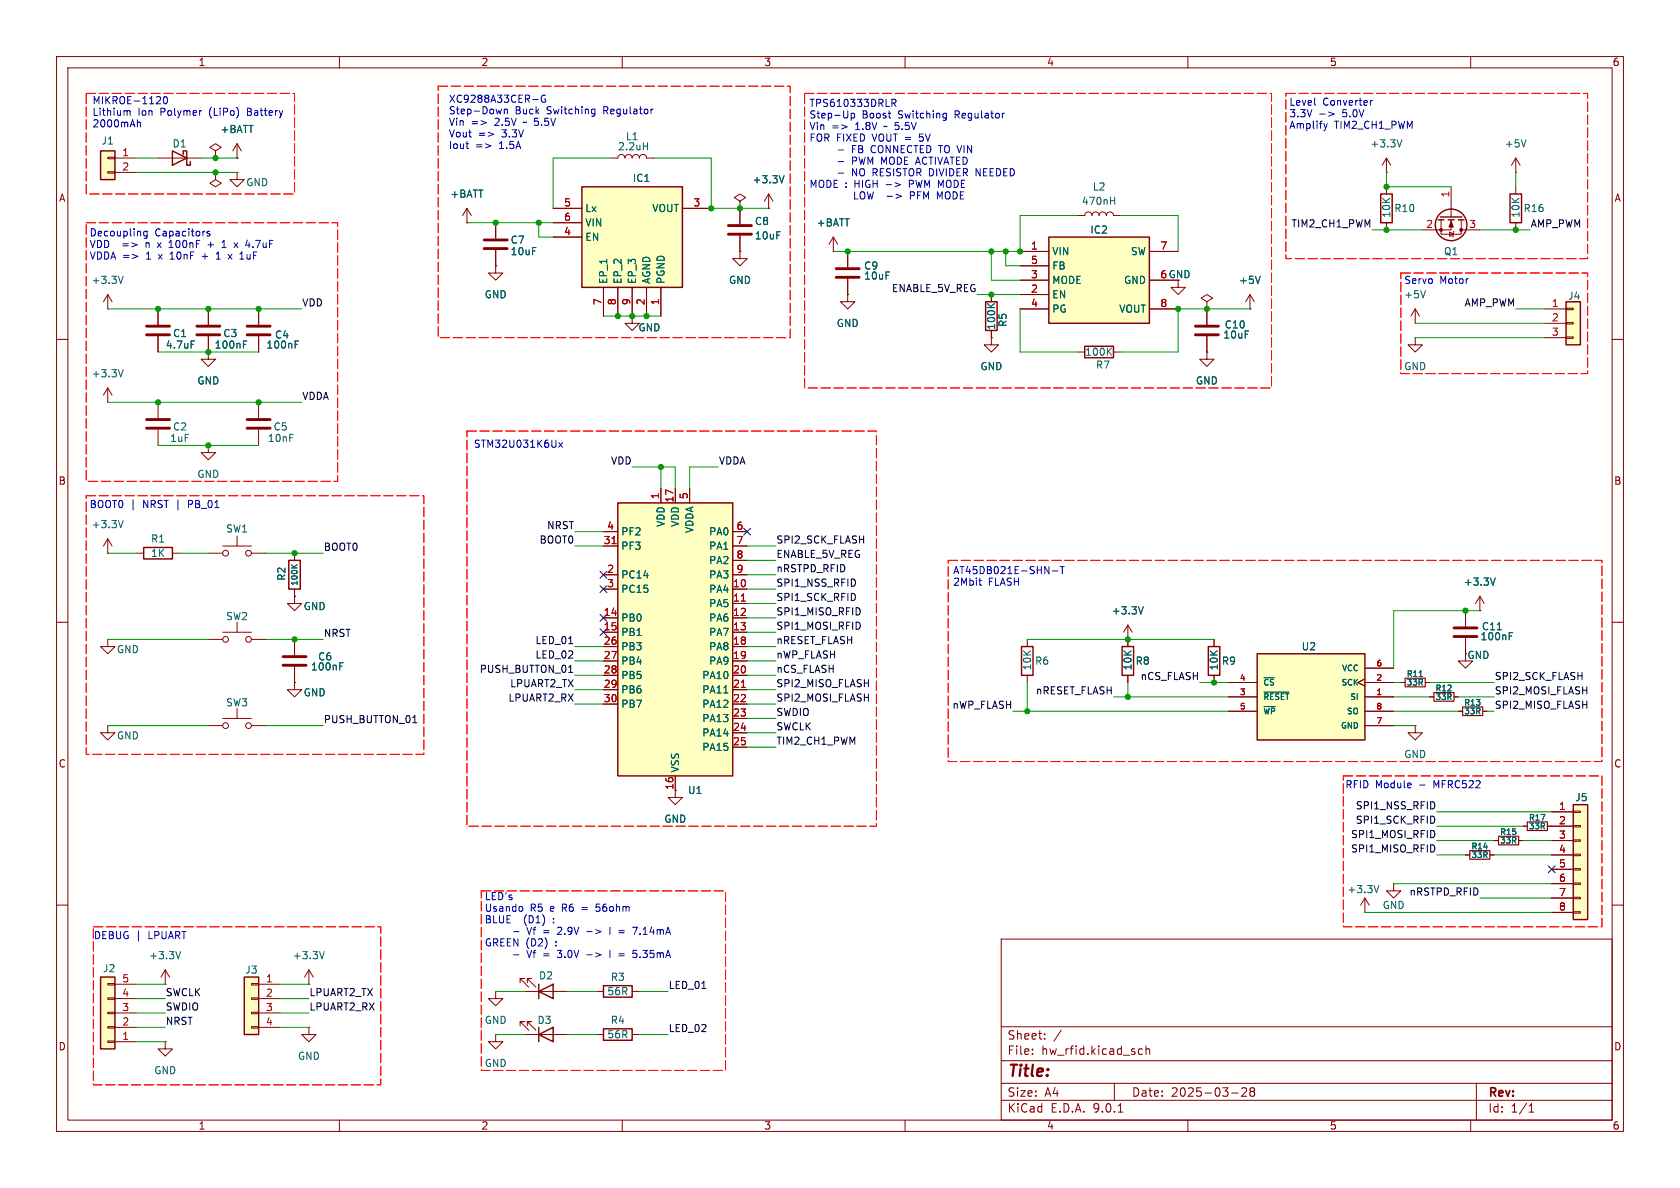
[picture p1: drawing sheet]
<svg xmlns="http://www.w3.org/2000/svg" width="297mm" height="210mm" viewBox="0 0 297 210" stroke-linecap="round" stroke-linejoin="round" font-family="sans-serif">
<defs><g id="words">
<text font-size="2.8" fill="#840000" x="178" y="190.9">Title:</text>
<g font-size="2.1" fill="#840000">
<text x="178" y="184">Sheet:</text>
<text x="178" y="186.7">File:</text>
<text x="184.1" y="186.7">hw_rfid.kicad_sch</text>
<text x="178" y="196.9">KiCad</text>
<text x="178" y="194.1">Size:</text>
<text x="184.7" y="194.1">A4</text>
<text x="185.7" y="196.9">E.D.A.</text>
<text x="193.3" y="196.9">9.0.1</text>
<text x="200" y="194.1">Date:</text>
<text x="207" y="194.1">2025-03-28</text>
<text x="263" y="194.3">Rev:</text>
<text x="263" y="196.9">Id:</text>
<text x="267.1" y="196.9">1/1</text>
</g>
<g font-size="1.8" fill="#840000">
<text x="35" y="11.9">1</text>
<text x="85" y="11.9">2</text>
<text x="135" y="11.9">3</text>
<text x="185" y="11.9">4</text>
<text x="235" y="11.9">5</text>
<text x="285" y="11.9">6</text>
<text x="10.3" y="35.9">A</text>
<text x="285.3" y="35.9">A</text>
<text x="10.3" y="85.9">B</text>
<text x="285.3" y="85.9">B</text>
<text x="259.3" y="116.7">GND</text>
<text x="10.3" y="135.9">C</text>
<text x="285.3" y="135.9">C</text>
<text x="10.3" y="185.9">D</text>
<text x="285.3" y="185.9">D</text>
<text x="35" y="199.9">1</text>
<text x="85" y="199.9">2</text>
<text x="135" y="199.9">3</text>
<text x="185" y="199.9">4</text>
<text x="235" y="199.9">5</text>
<text x="285" y="199.9">6</text>
</g>
<g font-size="1.8" fill="#0000c2">
<text x="16.3" y="18.6">MIKROE-1120</text>
<text x="16.3" y="20.7">Lithium</text>
<text x="16.3" y="22.7">2000mAh</text>
<text x="24.4" y="20.7">Ion</text>
<text x="28.5" y="20.7">Polymer</text>
<text x="37.2" y="20.7">(LiPo)</text>
<text x="44.2" y="20.7">Battery</text>
<text x="79.2" y="18.4">XC9288A33CER-G</text>
<text x="79.2" y="20.4">Step-Down</text>
<text x="79.2" y="22.5">Vin</text>
<text x="83.3" y="22.5">=&gt;</text>
<text x="87.6" y="22.5">2.5V</text>
<text x="91.1" y="20.4">Buck</text>
<text x="92.9" y="22.5">~ 5.5V</text>
<text x="96.8" y="20.4">Switching</text>
<text x="107" y="20.4">Regulator</text>
<text x="143" y="19.1">TPS610333DRLR</text>
<text x="143" y="21.1">Step-Up</text>
<text x="143" y="23.2">Vin</text>
<text x="147" y="23.2">=&gt;</text>
<text x="151.3" y="23.2">1.8V</text>
<text x="152.4" y="21.1">Boost</text>
<text x="156.6" y="23.2">~ 5.5V</text>
<text x="158.9" y="21.1">Switching</text>
<text x="169.1" y="21.1">Regulator</text>
<text x="227.8" y="18.9">Level</text>
<text x="227.8" y="20.9">3.3V</text>
<text x="227.8" y="23">Amplify</text>
<text x="233.1" y="20.9">-&gt;</text>
<text x="233.8" y="18.9">Converter</text>
<text x="235.9" y="23">TIM2_CH1_PWM</text>
<text x="237.4" y="20.9">5.0V</text>
<text x="79.2" y="24.5">Vout</text>
<text x="79.2" y="26.5">Iout</text>
<text x="84" y="26.5">=&gt;</text>
<text x="84.5" y="24.5">=&gt;</text>
<text x="88.4" y="26.5">1.5A</text>
<text x="88.8" y="24.5">3.3V</text>
<text x="143" y="25.2">FOR FIXED</text>
<text x="150.5" y="27.3">FB</text>
<text x="150.5" y="29.3">PWM MODE ACTIVATED</text>
<text x="154.1" y="27.3">CONNECTED TO VIN</text>
<text x="154.4" y="25.2">VOUT =</text>
<text x="163" y="25.2">5V</text>
<text x="143" y="33.4">MODE :</text>
<text x="150.5" y="31.4">NO RESISTOR DIVIDER</text>
<text x="151.1" y="33.4">HIGH</text>
<text x="151.3" y="35.5">LOW</text>
<text x="157.4" y="35.5">-&gt;</text>
<text x="161.2" y="33.4">PWM MODE</text>
<text x="161.8" y="35.5">PFM</text>
<text x="166.7" y="35.5">MODE</text>
<text x="173" y="31.4">NEEDED</text>
<text x="15.7" y="42">Decoupling</text>
<text x="15.7" y="44">VDD</text>
<text x="15.7" y="46.1">VDDA =&gt;</text>
<text x="21.7" y="44">=&gt;</text>
<text x="26" y="46.1">1</text>
<text x="26" y="44">n</text>
<text x="27.4" y="42">Capacitors</text>
<text x="28.3" y="46.1">x</text>
<text x="28.4" y="44">x</text>
<text x="30.5" y="46.1">10nF</text>
<text x="30.6" y="44">100nF</text>
<text x="36.4" y="46.1">+</text>
<text x="37.6" y="44">+</text>
<text x="41.5" y="46.1">x</text>
<text x="42.7" y="44">x</text>
<text x="43.7" y="46.1">1uF</text>
<text x="44.9" y="44">4.7uF</text>
<text x="248.2" y="50.4">Servo</text>
<text x="254.5" y="50.4">Motor</text>
<text x="83.7" y="79.4">STM32U031K6Ux</text>
<text x="15.7" y="90">BOOT0</text>
<text x="23" y="90">|</text>
<text x="25.4" y="90">NRST |</text>
<text x="33.7" y="90">PB_01</text>
<text x="168.4" y="101.7">AT45DB021E-SHN-T</text>
<text x="168.4" y="103.7">2Mbit</text>
<text x="174.7" y="103.7">FLASH</text>
<text x="237.7" y="139.6">RFID</text>
<text x="243.1" y="139.6">Module</text>
<text x="251" y="139.6">-</text>
<text x="253.7" y="139.6">MFRC522</text>
<text x="85.6" y="159.3">LED's</text>
<text x="85.6" y="161.4">Usando</text>
<text x="93.7" y="161.4">R5</text>
<text x="97.4" y="161.4">e</text>
<text x="99.6" y="161.4">R6</text>
<text x="103.3" y="161.4">=</text>
<text x="106" y="161.4">56ohm</text>
<text x="16.5" y="166.2">DEBUG |</text>
<text x="26.4" y="166.2">LPUART</text>
<text x="85.6" y="163.4">BLUE</text>
<text x="85.6" y="167.5">GREEN (D2)</text>
<text x="92.7" y="163.4">(D1)</text>
<text x="93.1" y="165.5">Vf</text>
<text x="96.1" y="165.5">=</text>
<text x="98.1" y="163.4">:</text>
<text x="98.3" y="167.5">:</text>
<text x="98.8" y="165.5">2.9V</text>
<text x="104.1" y="165.5">-&gt;</text>
<text x="113" y="165.5">7.14mA</text>
<text x="93.1" y="169.6">Vf</text>
<text x="96.1" y="169.6">=</text>
<text x="98.8" y="169.6">3.0V</text>
<text x="104.1" y="169.6">-&gt;</text>
<text x="113" y="169.6">5.35mA</text>
</g>
<g font-size="1.8" fill="#006464">
<text x="38.9" y="23.7">+BATT</text>
<text x="17.9" y="25.8">J1</text>
<text x="30.4" y="26.3">D1</text>
<text x="109.2" y="26.8">2.2uH</text>
<text x="110.5" y="25">L1</text>
<text x="242.2" y="26.3">+3.3V</text>
<text x="265.9" y="26.3">+5V</text>
<text x="43.4" y="33.1">GND</text>
<text x="79.5" y="35.2">+BATT</text>
<text x="111.8" y="32.4">IC1</text>
<text x="132.9" y="32.6">+3.3V</text>
<text x="193.1" y="33.9">L2</text>
<text x="103.4" y="37.7">Lx</text>
<text x="103.4" y="40.2">VIN</text>
<text x="115.2" y="37.7">VOUT</text>
<text x="133.4" y="40">C8</text>
<text x="144.3" y="40.2">+BATT</text>
<text x="191.2" y="36.4">470nH</text>
<text x="192.7" y="41.5">IC2</text>
<text x="246" y="38.6" transform="rotate(-90 246 38.6)">10K</text>
<text x="246.4" y="37.7">R10</text>
<text x="268.8" y="38.6" transform="rotate(-90 268.8 38.6)">10K</text>
<text x="269.2" y="37.7">R16</text>
<text x="90.2" y="43.3">C7</text>
<text x="90.2" y="45.3">10uF</text>
<text x="103.4" y="42.8">EN</text>
<text x="133.4" y="42.5">10uF</text>
<text x="152.7" y="47.9">C9</text>
<text x="185.9" y="45.3">VIN</text>
<text x="185.9" y="47.9">FB</text>
<text x="199.8" y="45.3">SW</text>
<text x="255.2" y="45.3">Q1</text>
<text x="16.1" y="50.4">+3.3V</text>
<text x="85.6" y="52.9">GND</text>
<text x="107.5" y="50.3" transform="rotate(-90 107.5 50.3)">EP_1</text>
<text x="110.1" y="50.3" transform="rotate(-90 110.1 50.3)">EP_2</text>
<text x="112.6" y="50.3" transform="rotate(-90 112.6 50.3)">EP_3</text>
<text x="115.2" y="50.3" transform="rotate(-90 115.2 50.3)">AGND</text>
<text x="117.7" y="50.3" transform="rotate(-90 117.7 50.3)">PGND</text>
<text x="128.8" y="50.4">GND</text>
<text x="152.7" y="49.6">10uF</text>
<text x="185.9" y="50.4">MODE</text>
<text x="185.9" y="52.9">EN</text>
<text x="198.6" y="50.4">GND</text>
<text x="218.9" y="50.4">+5V</text>
<text x="248.2" y="52.9">+5V</text>
<text x="277.1" y="53.2">J4</text>
<text x="30.5" y="59.8">C1</text>
<text x="39.4" y="59.8">C3</text>
<text x="112.8" y="58.8">GND</text>
<text x="147.8" y="58">GND</text>
<text x="176.1" y="58.4" transform="rotate(-90 176.1 58.4)">100K</text>
<text x="178.2" y="57.9" transform="rotate(-90 178.2 57.9)">R5</text>
<text x="185.9" y="55.5">PG</text>
<text x="197.8" y="55.5">VOUT</text>
<text x="216.4" y="58.3">C10</text>
<text x="29.2" y="61.8">4.7uF</text>
<text x="37.9" y="61.8">100nF</text>
<text x="47" y="61.8">100nF</text>
<text x="48.5" y="60">C4</text>
<text x="173.2" y="65.6">GND</text>
<text x="191.7" y="63.1">100K</text>
<text x="193.6" y="65.4">R7</text>
<text x="216.2" y="60">10uF</text>
<text x="248.2" y="65.6">GND</text>
<text x="16.1" y="66.9">+3.3V</text>
<text x="34.8" y="68.2">GND</text>
<text x="211.3" y="68.2">GND</text>
<text x="30.5" y="76.3">C2</text>
<text x="48.3" y="76.3">C5</text>
<text x="30" y="78.3">1uF</text>
<text x="47.3" y="78.3">10nF</text>
<text x="34.8" y="84.7">GND</text>
<text x="16.1" y="93.6">+3.3V</text>
<text x="39.9" y="94.3">SW1</text>
<text x="109.7" y="94.8">PF2</text>
<text x="117.7" y="93.2" transform="rotate(-90 117.7 93.2)">VDD</text>
<text x="120.2" y="93.2" transform="rotate(-90 120.2 93.2)">VDD</text>
<text x="122.8" y="94.3" transform="rotate(-90 122.8 94.3)">VDDA</text>
<text x="125.3" y="94.8">PA0</text>
<text x="26.6" y="96.1">R1</text>
<text x="26.6" y="98.7">1K</text>
<text x="109.7" y="97.4">PF3</text>
<text x="125.3" y="97.4">PA1</text>
<text x="125.3" y="99.9">PA2</text>
<text x="50.6" y="102.8" transform="rotate(-90 50.6 102.8)">R2</text>
<text x="109.7" y="102.5">PC14</text>
<text x="109.7" y="105">PC15</text>
<text x="125.3" y="102.5">PA3</text>
<text x="125.3" y="105">PA4</text>
<text x="125.3" y="107.5">PA5</text>
<text x="258.7" y="103.7">+3.3V</text>
<text x="39.9" y="109.8">SW2</text>
<text x="53.6" y="108.1">GND</text>
<text x="109.7" y="110.1">PB0</text>
<text x="109.7" y="112.6">PB1</text>
<text x="125.3" y="110.1">PA6</text>
<text x="125.3" y="112.6">PA7</text>
<text x="196.4" y="108.8">+3.3V</text>
<text x="261.6" y="113.4">100nF</text>
<text x="261.9" y="111.6">C11</text>
<text x="20.6" y="115.7">GND</text>
<text x="54.9" y="118.7">100nF</text>
<text x="56.1" y="116.9">C6</text>
<text x="109.7" y="115.2">PB3</text>
<text x="109.7" y="117.7">PB4</text>
<text x="125.3" y="115.2">PA8</text>
<text x="125.3" y="117.7">PA9</text>
<text x="182.5" y="118.6" transform="rotate(-90 182.5 118.6)">10K</text>
<text x="182.9" y="117.7">R6</text>
<text x="200.3" y="118.6" transform="rotate(-90 200.3 118.6)">10K</text>
<text x="200.7" y="117.7">R8</text>
<text x="215.5" y="118.6" transform="rotate(-90 215.5 118.6)">10K</text>
<text x="215.9" y="117.7">R9</text>
<text x="230" y="115.2">U2</text>
<text x="39.9" y="125.1">SW3</text>
<text x="53.6" y="123.3">GND</text>
<text x="109.7" y="120.2">PB5</text>
<text x="109.7" y="122.8">PB6</text>
<text x="109.7" y="125.3">PB7</text>
<text x="124.1" y="120.2">PA10</text>
<text x="124.1" y="122.8">PA11</text>
<text x="124.1" y="125.3">PA12</text>
<text x="20.6" y="130.9">GND</text>
<text x="124.1" y="127.9">PA13</text>
<text x="124.1" y="130.4">PA14</text>
<text x="120.2" y="136.7" transform="rotate(-90 120.2 136.7)">VSS</text>
<text x="124.1" y="132.9">PA15</text>
<text x="248.2" y="134.2">GND</text>
<text x="121.5" y="140.6">U1</text>
<text x="278.4" y="141.8">J5</text>
<text x="117.3" y="145.6">GND</text>
<text x="238.1" y="158.1">+3.3V</text>
<text x="244.3" y="160.9">GND</text>
<text x="18.1" y="172.1">J2</text>
<text x="26.3" y="169.8">+3.3V</text>
<text x="43.3" y="172.3">J3</text>
<text x="51.7" y="169.8">+3.3V</text>
<text x="95.2" y="173.3">D2</text>
<text x="107.9" y="173.6">R3</text>
<text x="107.3" y="176.1">56R</text>
<text x="85.6" y="181.2">GND</text>
<text x="94.9" y="181.2">D3</text>
<text x="107.3" y="183.7">56R</text>
<text x="107.9" y="181.2">R4</text>
<text x="27.2" y="190.1">GND</text>
<text x="52.6" y="187.6">GND</text>
<text x="85.6" y="188.8">GND</text>
</g>
<g font-size="1.8" fill="#a90000">
<text x="21.5" y="27.7">1</text>
<text x="21.5" y="30.2">2</text>
<text x="256.3" y="35" transform="rotate(-90 256.3 35)">1</text>
<text x="99.6" y="36.6">5</text>
<text x="99.6" y="39.1">6</text>
<text x="99.6" y="41.7">4</text>
<text x="122.5" y="36.6">3</text>
<text x="252" y="40.4">2</text>
<text x="259.6" y="40.4">3</text>
<text x="182.2" y="44.2">1</text>
<text x="182.2" y="46.7">5</text>
<text x="205" y="44.2">7</text>
<text x="182.2" y="49.3">3</text>
<text x="182.2" y="51.8">2</text>
<text x="205" y="49.3">6 GND</text>
<text x="106.4" y="54" transform="rotate(-90 106.4 54)">7</text>
<text x="109" y="54" transform="rotate(-90 109 54)">8</text>
<text x="111.5" y="54" transform="rotate(-90 111.5 54)">9</text>
<text x="114" y="54" transform="rotate(-90 114 54)">2</text>
<text x="116.6" y="54" transform="rotate(-90 116.6 54)">1</text>
<text x="182.2" y="54.4">4</text>
<text x="205" y="54.4">8</text>
<text x="274.2" y="54.4">1</text>
<text x="274.2" y="56.9">2</text>
<text x="274.2" y="59.4">3</text>
<text x="116.6" y="88.3" transform="rotate(-90 116.6 88.3)">1</text>
<text x="119.1" y="88.9" transform="rotate(-90 119.1 88.9)">17</text>
<text x="121.7" y="88.3" transform="rotate(-90 121.7 88.3)">5</text>
<text x="107.2" y="93.7">4</text>
<text x="130.1" y="93.7">6</text>
<text x="106.6" y="96.3">31</text>
<text x="107.2" y="101.3">2</text>
<text x="130.1" y="96.3">7</text>
<text x="130.1" y="98.8">8</text>
<text x="130.1" y="101.3">9</text>
<text x="107.2" y="103.9">3</text>
<text x="129.5" y="103.9">10</text>
<text x="129.5" y="106.4">11</text>
<text x="106.6" y="109">14</text>
<text x="106.6" y="111.5">15</text>
<text x="129.5" y="109">12</text>
<text x="129.5" y="111.5">13</text>
<text x="106.6" y="114">26</text>
<text x="106.6" y="116.6">27</text>
<text x="106.6" y="119.1">28</text>
<text x="129.5" y="114">18</text>
<text x="129.5" y="116.6">19</text>
<text x="129.5" y="119.1">20</text>
<text x="106.6" y="121.7">29</text>
<text x="106.6" y="124.2">30</text>
<text x="129.5" y="121.7">21</text>
<text x="129.5" y="124.2">22</text>
<text x="129.5" y="126.7">23</text>
<text x="129.5" y="129.3">24</text>
<text x="129.5" y="131.8">25</text>
<text x="119.1" y="139.7" transform="rotate(-90 119.1 139.7)">16</text>
<text x="275.5" y="143.3">1</text>
<text x="275.5" y="145.8">2</text>
<text x="275.5" y="148.3">3</text>
<text x="275.5" y="150.9">4</text>
<text x="275.5" y="153.4">5</text>
<text x="275.5" y="156">6</text>
<text x="275.5" y="158.5">7</text>
<text x="275.5" y="161">8</text>
<text x="21.5" y="173.7">5</text>
<text x="46.9" y="173.7">1</text>
<text x="21.5" y="178.8">3</text>
<text x="21.5" y="176.3">4</text>
<text x="46.9" y="176.3">2</text>
<text x="46.9" y="178.8">3</text>
<text x="21.5" y="183.9">1</text>
<text x="21.5" y="181.4">2</text>
<text x="46.9" y="181.4">4</text>
</g>
<g font-size="1.8" fill="#0f0f0f">
<text x="228.2" y="40.3">TIM2_CH1_PWM</text>
<text x="270.5" y="40.3">AMP_PWM</text>
<text x="157.6" y="51.7">ENABLE_5V_REG</text>
<text x="53.3" y="54.3">VDD</text>
<text x="258.8" y="54.3">AMP_PWM</text>
<text x="53.3" y="70.8">VDDA</text>
<text x="107.9" y="82.2">VDD</text>
<text x="127" y="82.2">VDDA</text>
<text x="96.6" y="93.6">NRST</text>
<text x="57.1" y="97.4">BOOT0</text>
<text x="95.3" y="96.2">BOOT0</text>
<text x="137.2" y="101.3">nRSTPD_RFID</text>
<text x="137.2" y="98.7">ENABLE_5V_REG</text>
<text x="137.2" y="96.2">SPI2_SCK_FLASH</text>
<text x="137.2" y="103.8">SPI1_NSS_RFID</text>
<text x="137.2" y="106.3">SPI1_SCK_RFID</text>
<text x="57.1" y="112.7">NRST</text>
<text x="94.6" y="114">LED_01</text>
<text x="137.2" y="114">nRESET_FLASH</text>
<text x="137.2" y="108.9">SPI1_MISO_RFID</text>
<text x="137.2" y="111.4">SPI1_MOSI_RFID</text>
<text x="84.7" y="119">PUSH_BUTTON_01</text>
<text x="94.6" y="116.5">LED_02</text>
<text x="137.2" y="116.5">nWP_FLASH</text>
<text x="137.2" y="119">nCS_FLASH</text>
<text x="89.8" y="124.1">LPUART2_RX</text>
<text x="90.1" y="121.6">LPUART2_TX</text>
<text x="137.2" y="124.1">SPI2_MOSI_FLASH</text>
<text x="137.2" y="121.6">SPI2_MISO_FLASH</text>
<text x="168.3" y="125.4">nWP_FLASH</text>
<text x="183" y="122.8">nRESET_FLASH</text>
<text x="201.5" y="120.3">nCS_FLASH</text>
<text x="264.2" y="122.8">SPI2_MOSI_FLASH</text>
<text x="264.2" y="125.4">SPI2_MISO_FLASH</text>
<text x="264.2" y="120.3">SPI2_SCK_FLASH</text>
<text x="57.1" y="127.9">PUSH_BUTTON_01</text>
<text x="137.2" y="129.2">SWCLK</text>
<text x="137.2" y="131.7">TIM2_CH1_PWM</text>
<text x="137.2" y="126.7">SWDIO</text>
<text x="239.6" y="143.2">SPI1_NSS_RFID</text>
<text x="238.7" y="148.2">SPI1_MOSI_RFID</text>
<text x="239.6" y="145.7">SPI1_SCK_RFID</text>
<text x="238.7" y="150.8">SPI1_MISO_RFID</text>
<text x="249.1" y="158.4">nRSTPD_RFID</text>
<text x="29.2" y="176.2">SWCLK</text>
<text x="29.2" y="178.7">SWDIO</text>
<text x="54.6" y="176.2">LPUART2_TX</text>
<text x="54.6" y="178.7">LPUART2_RX</text>
<text x="118.1" y="174.9">LED_01</text>
<text x="29.2" y="181.3">NRST</text>
<text x="118.1" y="182.5">LED_02</text>
</g>
<g font-size="1.4" fill="#006464">
<text x="52.8" y="103.7" transform="rotate(-90 52.8 103.7)">100K</text>
<text x="237.1" y="118.8">VCC</text>
<text x="248.6" y="119.9">R11</text>
<text x="223.3" y="121.4">~{CS}</text>
<text x="223.3" y="123.9">~{RESET}</text>
<text x="237" y="121.4">SCK</text>
<text x="238.6" y="123.9">SI</text>
<text x="248.6" y="121.4">33R</text>
<text x="253.7" y="122.4">R12</text>
<text x="253.7" y="123.9">33R</text>
<text x="258.7" y="124.9">R13</text>
<text x="223.3" y="126.5">~{WP}</text>
<text x="236.9" y="129">GND</text>
<text x="238" y="126.5">SO</text>
<text x="258.7" y="126.5">33R</text>
<text x="265.1" y="147.8">R15</text>
<text x="265.1" y="149.3">33R</text>
<text x="270.2" y="145.3">R17</text>
<text x="270.2" y="146.8">33R</text>
<text x="260" y="150.3">R14</text>
<text x="260" y="151.9">33R</text>
</g>
<g font-size="1.4" fill="#a90000">
<text x="243.2" y="117.9">6</text>
<text x="219.1" y="120.4">4</text>
<text x="219.1" y="122.9">3</text>
<text x="219.1" y="125.5">5</text>
<text x="243.2" y="120.4">2</text>
<text x="243.2" y="122.9">1</text>
<text x="243.2" y="125.5">8</text>
<text x="243.2" y="128">7</text>
</g>
</g></defs>
<g fill="none" stroke="#840000" stroke-width=".18">
<path d="M10 10h277v190h-277zM12 12h273v186h-273zM60 10v2M110 10v2M160 10v2M210 10v2M260 10v2M27.9 27.9h7.7M87.6 39.4v2.8M87.6 44.2v2.8M111.8 55.9v1.3h1.2l-1.2 1.2-1.3-1.2h1.3M111.8 55.9h.1"/>
<path d="M10 60h2M285 60h2M10 110h2M181.6 113v1.3M181.6 119.4v1.3M199.4 113h.1M199.4 110.5l-.8 1.3M199.4 110.5l.8 1.3M199.4 110.5v3.8M199.4 119.4v1.3M261.6 108h.1M261.6 105.4l-.7 1.3"/>
<path d="M261.6 105.4l.8 1.3M261.6 105.4v2.6M285 110h2M10 160h2M54.6 174h.1M54.6 171.5l-.8 1.2M54.6 171.5l.8 1.2M54.6 171.5v2.5M91.9 173.7v-.7h.8h-.8l1.6 1.5M92.7 175.3h7.6M93.2 173.7v-.7h.8h-.8l1.5 1.5M177 166h108v32h-108z"/>
<path d="M285 160h2M60 198v2M91.9 181.4v-.8h.8h-.8l1.6 1.5M92.7 182.9h7.6M93.2 181.4v-.8h.8h-.8l1.5 1.5M110 198v2M160 198v2M177 194.5h108M177 191.5h108M177 187.5h108M177 181.5h108M182.5 186.3v.1"/>
<path d="M182.5 185.5v.1M184.7 183.6v.1M184.7 182.8v.1M187.6 182.1l-1.3 2M197 191.5v3M197.7 196.6h.8M201.2 186.1l.3 .3 .5-.1M202 185.5l-.5-.1-.3 .3M202.6 185.5l.2-.1 .4 .1v.9M202.6 184.9v1.5M210 198v2M217.7 193.2h1.2"/>
<path d="M219.5 192.4l.6-.1 .2 .1 .1 .3-.9 1.1h.9M221.2 192.9l-.2-.2 .2-.4 .5 .1 .1 .2-.3 .3M221.2 192.9l-.2 .3v.5l.2 .1 .5-.1 .1-.2-.1-.4-.2-.2M221.2 192.9h.3M260 198v2M261 191.5v6.5M270.3 196.6h.9M270.3 195.5l.4-.4v1.5"/>
</g>
<path d="M85.6 42.4h4.1M85.6 43.9h4.1" fill="none" stroke="#840000" stroke-width=".51"/>
<path d="M30.5 26.7l2.5 1.2-2.5 1.3zM32.4 27.3v-.6h.6v2.5h.7v-.6M180.6 114.3h2v5.1h-2zM198.4 114.3h2v5.1h-2zM95.2 175.3l2.6-1.3v2.5zM95.2 174v2.5M95.2 182.9l2.6-1.3v2.6zM95.2 181.6v2.6" fill="none" stroke="#840000" stroke-width=".25"/>
<path d="M202.1 107.3l-.4 1.2M264.3 102.2l-.4 1.2M57.3 168.2l-.4 1.3" fill="none" stroke="#006464" stroke-width=".18"/>
<path d="M17.8 26.7h2.5v5.1h-2.5z" fill="#ffffc2"/>
<path d="M17.8 26.7h2.5v5.1h-2.5z" fill="none" stroke="#840000" stroke-width=".25"/>
<path d="M19 27.8h1.3v.3h-1.3zM19 30.4h1.3v.2h-1.3zM20.3 27.9h3.8M20.3 30.5h3.8M82.5 39.4h.1M82.5 36.8l-.7 1.3M82.5 36.8l.8 1.3M82.5 36.8v2.6M54.6 181.6v1.3h1.3l-1.3 1.3-1.3-1.3h1.3M54.6 181.6h.1" fill="none" stroke="#840000" stroke-width=".18"/>
<path d="M102.9 33h17.7v17.8h-17.7z" fill="#ffffc2"/>
<path d="M102.9 33h17.7v17.8h-17.7zM174.2 53.3h2.1v5.1h-2.1z" fill="none" stroke="#840000" stroke-width=".25"/>
<g fill="none" stroke="#840000" stroke-width=".18">
<path d="M97.8 36.8h5.1M97.8 39.4h5.1M107.9 27.9h1.3a.64 .64 0 0 1 .7-.6 .64 .64 0 0 1 .6 .6 .64 .64 0 0 1 .6-.6 .64 .64 0 0 1 .7 .6 .64 .64 0 0 1 .6-.6 .64 .64 0 0 1 .6 .6 .64 .64 0 0 1 .7-.6 .64 .64 0 0 1 .6 .6h1.3M120.6 36.8h5.1M190.5 38.1h1.3a.64 .64 0 0 1 .6-.6 .64 .64 0 0 1 .6 .6 .64 .64 0 0 1 .7-.6 .64 .64 0 0 1 .6 .6 .64 .64 0 0 1 .6-.6 .64 .64 0 0 1 .7 .6 .64 .64 0 0 1 .6-.6 .64 .64 0 0 1 .6 .6h1.3M97.8 41.9h5.1M106.7 50.8v5.1M109.2 50.8v5.1M111.8 50.8v5.1M114.3 50.8v5.1M116.8 50.8v5.1M149.9 52.1v1.2h1.2l-1.2 1.3-1.3-1.3h1.3"/>
<path d="M149.9 52.1h.1M149.9 44.5v2.7M149.9 49.3v2.8M175.3 59.7v1.3h1.2l-1.2 1.2-1.3-1.2h1.3M175.3 59.7h.1M175.3 52.1v1.2M175.3 58.4v1.3M213.4 54.6v2.8M213.4 59.4v2.8M52.1 113v2.8M52.1 117.9v2.8M52.1 120.7v1.2h1.2l-1.2 1.3-1.3-1.3h1.3"/>
<path d="M52.1 120.7h.1M87.6 175.3v1.2h1.3l-1.3 1.3-1.2-1.3h1.2M87.6 175.3h.1"/>
</g>
<path d="M113.7 25.8h.8M114.5 25.2v1.3M196.3 35.5h.8M197.1 34.9v1.2M174.6 53.7l.7 .7M175.8 53.7l-.7 .5M60.1 117.8h.4M60.1 117.2h.6" fill="none" stroke="#006464" stroke-width=".18"/>
<path d="M147.8 47.5h4.1M147.8 49h4.1M211.3 57.7h4.1M211.3 59.2h4.1M50 116.1h4.1M50 117.6h4.1" fill="none" stroke="#840000" stroke-width=".51"/>
<path d="M185.4 41.9h17.8v15.3h-17.8z" fill="#ffffc2"/>
<path d="M185.4 41.9h17.8v15.3h-17.8zM191.8 61.2h5v2h-5z" fill="none" stroke="#840000" stroke-width=".25"/>
<g fill="none" stroke="#840000" stroke-width=".18">
<path d="M38.1 26.7l1-.7-1-.6-1 .6 1 .7v1.2M38.1 27.9h.1M38.1 30.5v1.3l1 .6-1 .6-1-.6 1-.6M38.1 30.5h.1M41.9 27.9h.1M41.9 30.5v1.3h1.3l-1.3 1.2-1.3-1.2h1.3M41.9 30.5h.1M41.9 25.4l-.8 1.3M41.9 25.4l.8 1.3M41.9 25.4v2.5M130.8 36.8v2.8M19 54.6h.1"/>
<path d="M19 52.1l-.7 1.2M19 52.1l.8 1.2M19 52.1v2.5M27.9 54.6v2.8M27.9 59.4v2.8M130.8 41.7v2.8M180.3 44.5h5.1M180.3 47h5.1M180.3 49.5h5.1M180.3 52.1h5.1M180.3 54.6h5.1M203.2 49.5h5.1v1.3h1.2l-1.2 1.3-1.3-1.3h1.3"/>
<path d="M203.2 44.5h5.1M203.2 54.6h5.1M27.9 71.1v2.8M27.9 75.9v2.8M190.5 62.2h1.3M196.8 62.2h1.3M213.4 62.2v1.3h1.2l-1.2 1.3-1.3-1.3h1.3M213.4 62.2h.1"/>
</g>
<path d="M21.8 48.8l-.5 1.3M33.8 60.3h.6M196 62.1l.5 .7M196.5 61.5l-.7 .8" fill="none" stroke="#006464" stroke-width=".18"/>
<path d="M128.8 39.9h4M25.9 57.7h4.1M25.9 59.2h4.1M128.8 41.4h4M25.9 74.2h4.1M25.9 75.7h4.1" fill="none" stroke="#840000" stroke-width=".51"/>
<path d="M276.9 53.3h2.5v7.7h-2.5z" fill="#ffffc2"/>
<g fill="none" stroke="#840000" stroke-width=".25">
<path d="M244.1 34.3h2v5.1h-2zM254.3 38.9h1M254.6 38.4h3.8M256 38.9h1M257.8 38.9h1M267 34.3h2v5.1h-2zM276.9 53.3h2.5v7.7h-2.5zM25.4 96.8h5.1v2h-5.1zM51.1 99.1h2v5h-2zM213.6 114.3h2v5.1h-2zM106.7 174.2h5.1v2.1h-5.1zM106.7 181.9h5.1v2h-5.1z"/>
<circle cx="256.5" cy="39.8" r="2.79"/>
</g>
<g fill="none" stroke="#840000" stroke-width=".18">
<path d="M130.8 35.6l1-.7-1-.6-1 .6 1 .7v1.2M130.8 36.8h.1M245.1 30.5h.1M245.1 27.9v2.6M245.1 33v1.3M245.1 39.4v1.2M245.1 27.9l-.8 1.3M245.1 27.9l.8 1.3M254.8 38.9v2.5h3.5v-2.5M256.5 38.9v1.7h-5M256.5 33v5.4M268 30.5h.1"/>
<path d="M268 27.9v2.6M268 33v1.3M268 39.4v1.2M268 27.9l-.8 1.3M268 27.9l.7 1.3M36.8 54.6v2.8M36.8 59.4v2.8M45.7 54.6v2.8M45.7 59.4v2.8M87.6 47v1.3h1.3l-1.3 1.2-1.2-1.2h1.2M87.6 47h.1M130.8 44.5v1.2h1.3l-1.3 1.3-1.3-1.3h1.3"/>
<path d="M130.8 44.5h.1M213.4 53.3l1-.6-1-.6-1.1 .6 1.1 .6v1.3M213.4 54.6h.1M221 54.6h.1M221 52.1l-.8 1.2M221 52.1l.7 1.2M221 52.1v2.5M250.2 57.2h.1M250.2 59.7v1.3h1.3l-1.3 1.2-1.3-1.2h1.3M250.2 59.7h.1M250.2 54.6l-.8 1.3M250.2 54.6l.8 1.3"/>
<path d="M250.2 54.6v2.6M256.3 41l.6 .4-.6 .4zM257 40.9l-.1 .1v.8l-.1 .1M258.3 40.6h3.3M273 54.6h3.9M273 57.2h3.9M273 59.7h3.9M276.9 54.5h1.2v.2h-1.2zM276.9 57h1.2v.3h-1.2zM276.9 59.6h1.2v.2h-1.2zM19 71.1h.1M19 68.6l-.7 1.3"/>
<path d="M19 68.6l.8 1.3M19 68.6v2.5M36.8 78.7v1.3h1.3l-1.3 1.3-1.2-1.3h1.2M36.8 78.7h.1M36.8 62.2v1.3h1.3l-1.3 1.3-1.2-1.3h1.2M36.8 62.2h.1M45.7 71.1v2.8M45.7 75.9v2.8M19 97.8h.1M19 95.3v2.5M19 95.3l-.7 1.2M19 95.3l.8 1.2"/>
<path d="M24.1 97.8h1.3M30.5 97.8h1.2M36.8 97.8h2.6M39.4 96.5h5M41.9 94.7v1.8M44.4 97.8h2.6M52.1 97.8v1.3M19 113v1.3h1.3l-1.3 1.3-1.2-1.3h1.2M19 113h.1M36.8 113h2.6M39.4 111.8h5M41.9 110v1.8"/>
<path d="M44.4 113h2.6M52.1 104.1v1.3M214.6 113v1.3M214.6 119.4v1.3M259.1 112.8v4h1.2l-1.2 1.3-1.3-1.3h1.3M259.1 108v2.7M19 128.3v1.2h1.3l-1.3 1.3-1.2-1.3h1.2M19 128.3h.1M36.8 128.3h2.6M39.4 127h5M41.9 125.2v1.8M44.4 128.3h2.6"/>
<path d="M119.4 139.7v1.3h1.2l-1.2 1.2-1.3-1.2h1.3M252.7 123.2h.8M257 123.2h.8M257.8 125.7h.8M262.1 125.7h.8M241.3 158.8l-.8 1.2M241.3 158.8l.8 1.2M241.3 158.8v2.5M259.1 151.1h.7M263.4 151.1h.8M264.2 148.6h.7M268.5 148.6h.7"/>
<path d="M29.2 174h.1M29.2 171.5l-.8 1.2M29.2 171.5l.8 1.2M29.2 171.5v2.5M105.4 175.3h1.3M111.8 175.3h1.2M241.3 161.3h.1M29.2 184.2v1.2h1.3l-1.3 1.3-1.3-1.3h1.3M29.2 184.2h.1M87.6 182.9v1.3h1.3l-1.3 1.2-1.2-1.2h1.2M87.6 182.9h.1M105.4 182.9h1.3"/>
<path d="M111.8 182.9h1.2"/>
<circle cx="39.9" cy="97.8" r=".51"/>
<circle cx="43.9" cy="97.8" r=".51"/>
<circle cx="39.9" cy="113" r=".51"/>
<circle cx="43.9" cy="113" r=".51"/>
<circle cx="39.9" cy="128.3" r=".51"/>
<circle cx="43.9" cy="128.3" r=".51"/>
</g>
<path d="M34.8 57.7h4.1M34.8 59.2h4.1M43.7 57.7h4.1M43.7 59.2h4.1M43.7 74.2h4.1M43.7 75.7h4.1M257 111h4.1M257 112.5h4.1" fill="none" stroke="#840000" stroke-width=".51"/>
<g fill="none" stroke="#006464" stroke-width=".18">
<path d="M247.8 24.7l-.4 1.3M269.8 24.7l-.4 1.3M222.8 48.8l-.4 1.3M252 51.4l-.4 1.2M21.8 65.3l-.5 1.3M43 60.9h.5M43 60.3h.6M52.2 60.9h.4M52.2 60.3h.6M21.8 92l-.5 1.3M51.5 99.8l.6 .6M52.5 99.8l-.5 .5"/>
<path d="M264.7 111.3h.7M266.8 112.4h.4M266.8 111.8h.6M243.8 156.5l-.5 1.3M31.9 168.2l-.4 1.3"/>
</g>
<g fill="#840000" stroke="#840000" stroke-width=".18">
<path d="M256.5 39.1l.4 1h-.7z"/>
<circle cx="258.3" cy="40.6" r=".25"/>
<circle cx="254.8" cy="40.6" r=".25"/>
</g>
<path d="M253.5 122.4h3.5v1.6h-3.5zM258.6 125h3.5v1.5h-3.5zM259.8 150.4h3.6v1.5h-3.6zM264.9 147.8h3.6v1.6h-3.6z" fill="none" stroke="#840000" stroke-width=".2"/>
<path d="M109.2 88.9h20.3v48.3h-20.3z" fill="#ffffc2"/>
<path d="M109.2 88.9h20.3v48.3h-20.3z" fill="none" stroke="#840000" stroke-width=".25"/>
<g fill="none" stroke="#840000" stroke-width=".18">
<path d="M135.9 36.8h.1M135.9 34.3l-.8 1.3M135.9 34.3l.8 1.3M135.9 34.3v2.5M147.3 44.5h.1M147.3 41.9l-.7 1.3M147.3 41.9l.8 1.3M147.3 41.9v2.6M106.7 94h2.5M106.7 96.5h2.5M116.8 86.4v2.5M119.4 86.4v2.5"/>
<path d="M121.9 86.4v2.5M129.5 94h2.6M129.5 96.5h2.6M129.5 99.1h2.6M106.7 101.6h2.5M106.7 104.1h2.5M106.7 109.2h2.5M106.7 111.8h2.5M106.7 114.3h2.5M106.7 116.8h2.5M106.7 119.4h2.5M129.5 101.6h2.6"/>
<path d="M129.5 104.1h2.6M129.5 109.2h2.6M129.5 111.8h2.6M129.5 114.3h2.6M129.5 116.8h2.6M129.5 119.4h2.6M129.5 106.7h2.6M106.7 121.9h2.5M106.7 124.5h2.5M119.4 137.2v2.5M129.5 121.9h2.6M129.5 124.5h2.6"/>
<path d="M129.5 127h2.6M129.5 129.5h2.6M129.5 132.1h2.6M269.2 146.1h.8M273.6 146.1h.7"/>
</g>
<path d="M108.2 96.1h.7M131.1 106.3h.7M131.1 121.5h.7" fill="none" stroke="#a90000" stroke-width=".18"/>
<path d="M138.6 31.1l-.4 1.2M128 122.5h.7" fill="none" stroke="#006464" stroke-width=".18"/>
<path d="M270 145.3h3.6v1.5h-3.6z" fill="none" stroke="#840000" stroke-width=".2"/>
<path d="M278.1 142.2h2.6v20.4h-2.6z" fill="#ffffc2"/>
<path d="M278.1 142.2h2.6v20.4h-2.6z" fill="none" stroke="#840000" stroke-width=".25"/>
<g fill="none" stroke="#840000" stroke-width=".18">
<path d="M274.3 143.5h3.8M274.3 146.1h3.8M274.3 148.6h3.8M274.3 151.1h3.8M274.3 153.7h3.8M274.3 156.2h3.8M274.3 158.8h3.8M278.1 143.4h1.3v.2h-1.3zM278.1 145.9h1.3v.3h-1.3zM278.1 148.5h1.3v.2h-1.3zM278.1 151h1.3v.3h-1.3zM278.1 153.5h1.3v.3h-1.3z"/>
<path d="M278.1 156.1h1.3v.2h-1.3zM278.1 158.6h1.3v.3h-1.3zM274.3 161.3h3.8M278.1 161.2h1.3v.2h-1.3z"/>
</g>
<path d="M17.8 172.7h2.5v12.7h-2.5z" fill="#ffffc2"/>
<path d="M17.8 172.7h2.5v12.7h-2.5z" fill="none" stroke="#840000" stroke-width=".25"/>
<path d="M19 178.9h1.3v.3h-1.3zM19 176.4h1.3v.3h-1.3zM19 173.9h1.3v.2h-1.3zM20.3 179.1h3.8M20.3 176.5h3.8M20.3 174h3.8M19 184h1.3v.3h-1.3zM19 181.5h1.3v.2h-1.3zM20.3 184.2h3.8M20.3 181.6h3.8" fill="none" stroke="#840000" stroke-width=".18"/>
<path d="M43.2 172.7h2.5v10.2h-2.5z" fill="#ffffc2"/>
<path d="M43.2 172.7h2.5v10.2h-2.5z" fill="none" stroke="#840000" stroke-width=".25"/>
<g fill="none" stroke="#840000" stroke-width=".18">
<path d="M52.1 105.4v1.3h1.2l-1.2 1.3-1.3-1.3h1.3M52.1 105.4h.1M247.6 120.7h.8M250.2 128.3v1.2h1.3l-1.3 1.3-1.3-1.3h1.3M250.2 128.3h.1M252 120.7h.7M44.4 173.9h1.3v.2h-1.3zM44.4 176.4h1.3v.3h-1.3zM44.4 178.9h1.3v.3h-1.3zM45.7 174h3.8M45.7 176.5h3.8M45.7 179.1h3.8"/>
<path d="M44.4 181.5h1.3v.2h-1.3zM45.7 181.6h3.8"/>
</g>
<path d="M248.4 119.9h3.6v1.5h-3.6z" fill="none" stroke="#840000" stroke-width=".2"/>
<path d="M250.9 119.6h.6" fill="none" stroke="#006464" stroke-width=".18"/>
<path d="M222.2 115.6h19.1v15.2h-19.1z" fill="#ffffc2"/>
<path d="M222.2 115.6h19.1v15.2h-19.1z" fill="none" stroke="#840000" stroke-width=".25"/>
<g fill="none" stroke="#840000" stroke-width=".18">
<path d="M38.1 27.9h.1M41.9 27.9h.1M82.5 39.4h.1M87.6 39.4v2.8M97.8 36.8h5.1M97.8 39.4h5.1M120.6 36.8h5.1M130.8 36.8h.1M130.8 36.8v2.8M135.9 36.8h.1M27.9 54.6v2.8M27.9 59.4v2.8"/>
<path d="M36.8 54.6v2.8M36.8 59.4v2.8M45.7 54.6v2.8M45.7 59.4v2.8M87.6 47h.1M87.6 44.2v2.8M97.8 41.9h5.1M106.7 50.8v5.1M109.2 50.8v5.1M111.8 55.9h.1M111.8 50.8v5.1M114.3 50.8v5.1"/>
<path d="M116.8 50.8v5.1M130.8 44.5h.1M130.8 41.7v2.8M147.3 44.5h.1M149.9 52.1h.1M149.9 44.5v2.7M149.9 49.3v2.8M175.3 59.7h.1M175.3 52.1v1.2M175.3 58.4v1.3M180.3 44.5h5.1M180.3 47h5.1"/>
<path d="M180.3 49.5h5.1M180.3 52.1h5.1M180.3 54.6h5.1M203.2 44.5h5.1M203.2 49.5h5.1M203.2 54.6h5.1M213.4 54.6h.1M213.4 54.6v2.8M213.4 59.4v2.8M221 54.6h.1M36.8 62.2h.1M213.4 62.2h.1"/>
<path d="M52.1 97.8v1.3M106.7 94h2.5M106.7 96.5h2.5M116.8 86.4v2.5M119.4 86.4v2.5M121.9 86.4v2.5M129.5 94h2.6M129.5 96.5h2.6M129.5 99.1h2.6M52.1 105.4h.1M52.1 104.1v1.3M52.1 113v2.8"/>
<path d="M52.1 117.9v2.8M106.7 101.6h2.5M106.7 104.1h2.5M106.7 109.2h2.5M106.7 111.8h2.5M106.7 114.3h2.5M106.7 116.8h2.5M106.7 119.4h2.5M129.5 101.6h2.6M129.5 104.1h2.6M129.5 109.2h2.6M129.5 111.8h2.6"/>
<path d="M129.5 114.3h2.6M129.5 116.8h2.6M129.5 119.4h2.6M129.5 106.7h2.6M199.4 113h.1M199.4 113v1.3M199.4 119.4v1.3M214.6 113v1.3M214.6 119.4v1.3M241.3 118.1h5.1M259.1 108v2.7M259.1 112.8v2.8"/>
<path d="M261.6 108h.1M52.1 120.7h.1M106.7 121.9h2.5M106.7 124.5h2.5M119.4 137.2v2.5M129.5 121.9h2.6M129.5 124.5h2.6M129.5 127h2.6M129.5 129.5h2.6M129.5 132.1h2.6M217.2 120.7h5M217.2 123.2h5"/>
<path d="M217.2 125.7h5M241.3 120l-1.3 .7 1.3 .6M241.3 120.7h5.1M241.3 123.2h5.1M241.3 125.7h5.1M241.3 128.3h5.1M247.6 120.7h.8M252 120.7h.7M252.7 123.2h.8M257 123.2h.8M257.8 125.7h.8M262.1 125.7h.8"/>
<path d="M246.4 156.2v1.3h1.2l-1.2 1.3-1.3-1.3h1.3M246.4 156.2h.1M259.1 151.1h.7M263.4 151.1h.8M264.2 148.6h.7M268.5 148.6h.7M269.2 146.1h.8M273.6 146.1h4.5M274.3 143.5h3.8M274.3 148.6h3.8M274.3 151.1h3.8M274.3 153.7h3.8"/>
<path d="M274.3 156.2h3.8M274.3 158.8h3.8M274.3 161.3h3.8"/>
</g>
<g fill="none" stroke="#006464" stroke-width=".18">
<path d="M138.6 31.1l-.4 1.2M174.6 53.7l.7 .7M175.8 53.7l-.7 .5M222.8 48.8l-.4 1.3M33.8 60.3h.6M43 60.9h.5M43 60.3h.6M52.2 60.9h.4M52.2 60.3h.6M51.5 99.8l.6 .6M52.5 99.8l-.5 .5M60.1 117.8h.4"/>
<path d="M60.1 117.2h.6M202.1 107.3l-.4 1.2M223.5 119.8h1.7M250.9 119.6h.6M264.3 102.2l-.4 1.2M264.7 111.3h.7M266.8 112.4h.4M266.8 111.8h.6M128 122.5h.7M223.5 122.4h4.4M223.5 124.9h1.9"/>
</g>
<path d="M100.5 113.8h.8M100.5 118.9h.8M73 127.8h.7M124.1 174.7h.7" fill="none" stroke="#0f0f0f" stroke-width=".18"/>
<g fill="none" stroke="#009600" stroke-width=".18">
<path d="M24.1 27.9h3.8M24.1 30.5h17.8M35.6 27.9h6.3M82.5 39.4h15.3M95.2 39.4v2.5h2.6M107.9 27.9h-10.1v8.9M115.6 27.9h10.1v8.9h10.2M190.5 38.1h-10.2v6.4h-33M198.1 38.1h10.2v6.4M245.1 30.5v2.5h11.4M268 30.5v2.5M19 54.6h34.3"/>
<path d="M106.7 55.9h10.1M172.7 52.1h7.6M175.3 44.5v5h5M177.8 44.5v2.5h2.5M180.3 54.6v7.6h10.2M221 54.6h-12.7v7.6h-10.2M242.6 40.6h8.9M250.2 57.2h22.8M250.2 59.7h22.8M261.6 40.6h8.9M268 54.6h5M19 71.1h34.3"/>
<path d="M27.9 78.7h17.8M27.9 62.2h17.8M19 97.8h5.1M31.7 97.8h5.1M47 97.8h10.1M101.6 94h5.1M101.6 96.5h5.1M111.8 82.6h7.6v3.8M116.8 82.6v3.8M127 82.6h-5.1v3.8M132.1 96.5h5.1M132.1 99.1h5.1"/>
<path d="M19 113h17.8M47 113h10.1M101.6 114.3h5.1M101.6 116.8h5.1M101.6 119.4h5.1M132.1 114.3h5.1M132.1 116.8h5.1M132.1 119.4h5.1M132.1 109.2h5.1M132.1 104.1h5.1M132.1 111.8h5.1M132.1 106.7h5.1"/>
<path d="M132.1 101.6h5.1M181.6 113h33M261.6 108h-15.2v10.1M19 128.3h17.8M47 128.3h10.1M101.6 124.5h5.1M101.6 121.9h5.1M132.1 132.1h5.1M132.1 124.5h5.1M132.1 121.9h5.1M132.1 129.5h5.1M132.1 127h5.1"/>
<path d="M179.1 125.7h38.1M181.6 120.7v5M196.8 123.2h20.4M199.4 120.7v2.5M212.1 120.7h5.1M246.4 128.3h3.8M246.4 123.2h6.3M246.4 125.7h11.4M246.4 120.7h1.2M252.7 120.7h11.5M257.8 123.2h6.4M262.9 125.7h1.3"/>
<path d="M246.4 156.2h27.9M254 151.1h5.1M254 146.1h15.2M254 148.6h10.2M254 143.5h20.3M261.6 158.8h12.7M264.2 151.1h10.1M269.2 148.6h5.1M24.1 179.1h5.1M24.1 174h5.1M24.1 176.5h5.1M49.5 179.1h5.1"/>
<path d="M49.5 174h5.1M49.5 176.5h5.1M87.6 175.3h5.1M100.3 175.3h5.1M113 175.3h5.1M241.3 161.3h33M24.1 184.2h5.1M24.1 181.6h5.1M49.5 181.6h5.1M87.6 182.9h5.1M100.3 182.9h5.1M113 182.9h5.1"/>
</g>
<path d="M131.5 93.4l1.2 1.2M132.7 93.4l-1.2 1.2M106.1 111.2l1.2 1.2M106.1 101l1.2 1.2M106.1 103.5l1.2 1.2M106.1 108.6l1.2 1.2M107.3 111.2l-1.2 1.2M107.3 101l-1.2 1.2M107.3 103.5l-1.2 1.2M107.3 108.6l-1.2 1.2M273.7 153.1l1.2 1.2M274.9 153.1l-1.2 1.2" fill="none" stroke="#000084" stroke-width=".18"/>
<path d="M15.2 39.4h44.5v45.7h-44.5zM247.6 48.3h33.1v17.7h-33.1zM82.5 76.2h72.4v69.9h-72.4z" fill="none" stroke="#ff0b00" stroke-width=".18" stroke-dasharray="1.7 .6"/>
<path d="M77.5 15.2h62.2v44.5h-62.2zM142.2 16.5h82.6v52.1h-82.6zM167.6 99.1h115.6v35.5h-115.6zM237.5 137.2h45.7v26.6h-45.7zM16.5 163.8h50.8v28h-50.8z" fill="none" stroke="#ff0a05" stroke-width=".18" stroke-dasharray="1.7 .6"/>
<path d="M15.2 16.5h36.9v17.8h-36.9zM227.3 16.5h53.4v29.2h-53.4zM15.2 87.6h59.7v45.8h-59.7zM85.1 157.5h43.2v31.7h-43.2z" fill="none" stroke="#ff0e05" stroke-width=".18" stroke-dasharray="1.7 .6"/>
<g fill="none" stroke="#0000c2" stroke-width=".18">
<path d="M22.4 19.6l.1 .1M22.5 19.7v.7M22.5 19.7l.1-.2 .3 .1 .1 .8M28.3 17.1l.1 .2-.1 .3-.7 .8h.8M29 17.2l.2-.1a.68 .68 0 0 1 .4 .6 .68 .68 0 0 1-.4 .7l-.2-.2-.1-.3zM35.5 19.5h.1M88.7 19.3l-.3 .8M89.1 19.3v.8M89.1 19.4l.2-.1h.3l.1 .8M94.2 17.6h.9M96.4 16.9a.59 .59 0 0 0-.7 .5 .59 .59 0 0 0 .7 .6l.1-.5h-.3M104.8 19.3h.4"/>
<path d="M105.2 19.3v1l-.1 .2-.4 .1M115.5 19.3h-.3M157.7 17.6h.5l.2 .2-.1 .4h-.6M158 18.2l.4 .6M232.5 18.5l.1 .1M234.9 19.8l1 .4-1 .3M242.3 17.8v.8M242.6 17.8l-.3 .2M24.3 21.7l.2-.1 .3 .1v.7M82.4 25.4h.5M82.7 26.3h.2M85 21.3l1 .4-1 .4"/>
<path d="M85.8 25.4l1 .4-1 .3M86.3 23.4l1 .3-1 .4M105.2 20.1h-.4M148.2 26.5h.9M148.2 28.6h.9M148.2 30.6h.9M148.8 22.1l1 .3-1 .4M150.5 20v1.3M150.5 20.1l.3-.1 .3 .3-.1 .5h-.5M156.6 32.6h1M156.8 34.7h1M158.2 32.3l1 .3-1 .4"/>
<path d="M160.9 33.9v1.3M160.9 34.6h.5M165.7 33.9l.4 .9 .5-.9M166.9 20l.4 .1M167.3 20.8l-.4 .1M167.3 20v1l-.1 .2-.3 .1M177.6 20l-.3 .1M234 21.8l.3 .9M234.3 22.7l-.1 .3M234.7 21.8l-.4 .9M23.4 45l1 .3-1 .4M26 40.9v1l-.2 .2h-.3"/>
<path d="M26 40.9h-.4l-.2 .2 .1 .6h.5M29.9 43.8h.7M30.1 45.8h.7M30.2 44.8l-.1 .1M35.7 45.3h1M36.8 43.3h.9M37.1 40.9h-.3l-.2 .2 .1 .1 .4 .2v.3h-.5M38.2 45.8h.7M38.2 44.9l.4-.4v1.3M39.3 43.8h.7M39.3 42.9l.3-.4v1.3M40.3 45l.7 .8"/>
<path d="M41 45l-.7 .8M41.4 42.9l.6 .9M42 42.9l-.6 .9M42.4 45.8h.7M42.6 44.7l.2-.2v1.3M43.7 42.4l-.3 .9h.8M98.8 78.2l.6 .9M99.4 78.2l-.6 .9M173 102.6h.5M173.3 103.4l.2 .1M186 100.9h1M187.4 100.1h.8"/>
<path d="M187.8 100.1v1.3M106 159.8h-.6v.6l.1-.1M90.8 164.7h.9M90.8 168.8h.9M92.2 160.2l.2 .3v.4l-.2 .2M105.4 161l.1 .1M107.8 163.9v1.3M107.8 168v1.3M109.4 164.5h1M109.4 164.9h1M109.4 168.6h1M109.4 169h1"/>
<path d="M111.8 163.9h.9l-.6 1.3M111.9 169.2l.2 .1 .4-.1M112.5 168h-.6v.6l.2-.1h.4"/>
</g>
<path d="M108.2 96.1h.7M131.1 106.3h.7M131.1 121.5h.7" fill="none" stroke="#a90000" stroke-width=".18"/>
<g fill="#009600" stroke="#009600" stroke-width=".18">
<circle cx="199.4" cy="113" r=".46"/>
<circle cx="199.4" cy="123.2" r=".46"/>
<circle cx="259.1" cy="108" r=".46"/>
<circle cx="177.8" cy="44.5" r=".46"/>
<circle cx="175.3" cy="52.1" r=".46"/>
<circle cx="175.3" cy="44.5" r=".46"/>
<circle cx="149.9" cy="44.5" r=".46"/>
<circle cx="180.3" cy="44.5" r=".46"/>
<circle cx="208.3" cy="54.6" r=".46"/>
<circle cx="213.4" cy="54.6" r=".46"/>
<circle cx="181.6" cy="125.7" r=".46"/>
<circle cx="214.6" cy="120.7" r=".46"/>
<circle cx="245.1" cy="33" r=".46"/>
<circle cx="245.1" cy="40.6" r=".46"/>
<circle cx="268" cy="40.6" r=".46"/>
<circle cx="95.2" cy="39.4" r=".46"/>
<circle cx="38.1" cy="30.5" r=".46"/>
<circle cx="38.1" cy="27.9" r=".46"/>
<circle cx="87.6" cy="39.4" r=".46"/>
<circle cx="36.8" cy="54.6" r=".46"/>
<circle cx="27.9" cy="54.6" r=".46"/>
<circle cx="27.9" cy="71.1" r=".46"/>
<circle cx="45.7" cy="71.1" r=".46"/>
<circle cx="36.8" cy="78.7" r=".46"/>
<circle cx="36.8" cy="62.2" r=".46"/>
<circle cx="45.7" cy="54.6" r=".46"/>
<circle cx="52.1" cy="113" r=".46"/>
<circle cx="52.1" cy="97.8" r=".46"/>
<circle cx="114.3" cy="55.9" r=".46"/>
<circle cx="109.2" cy="55.9" r=".46"/>
<circle cx="111.8" cy="55.9" r=".46"/>
<circle cx="116.8" cy="82.6" r=".46"/>
<circle cx="125.7" cy="36.8" r=".46"/>
<circle cx="130.8" cy="36.8" r=".46"/>
</g>
<use href="#words"/>
</svg>
